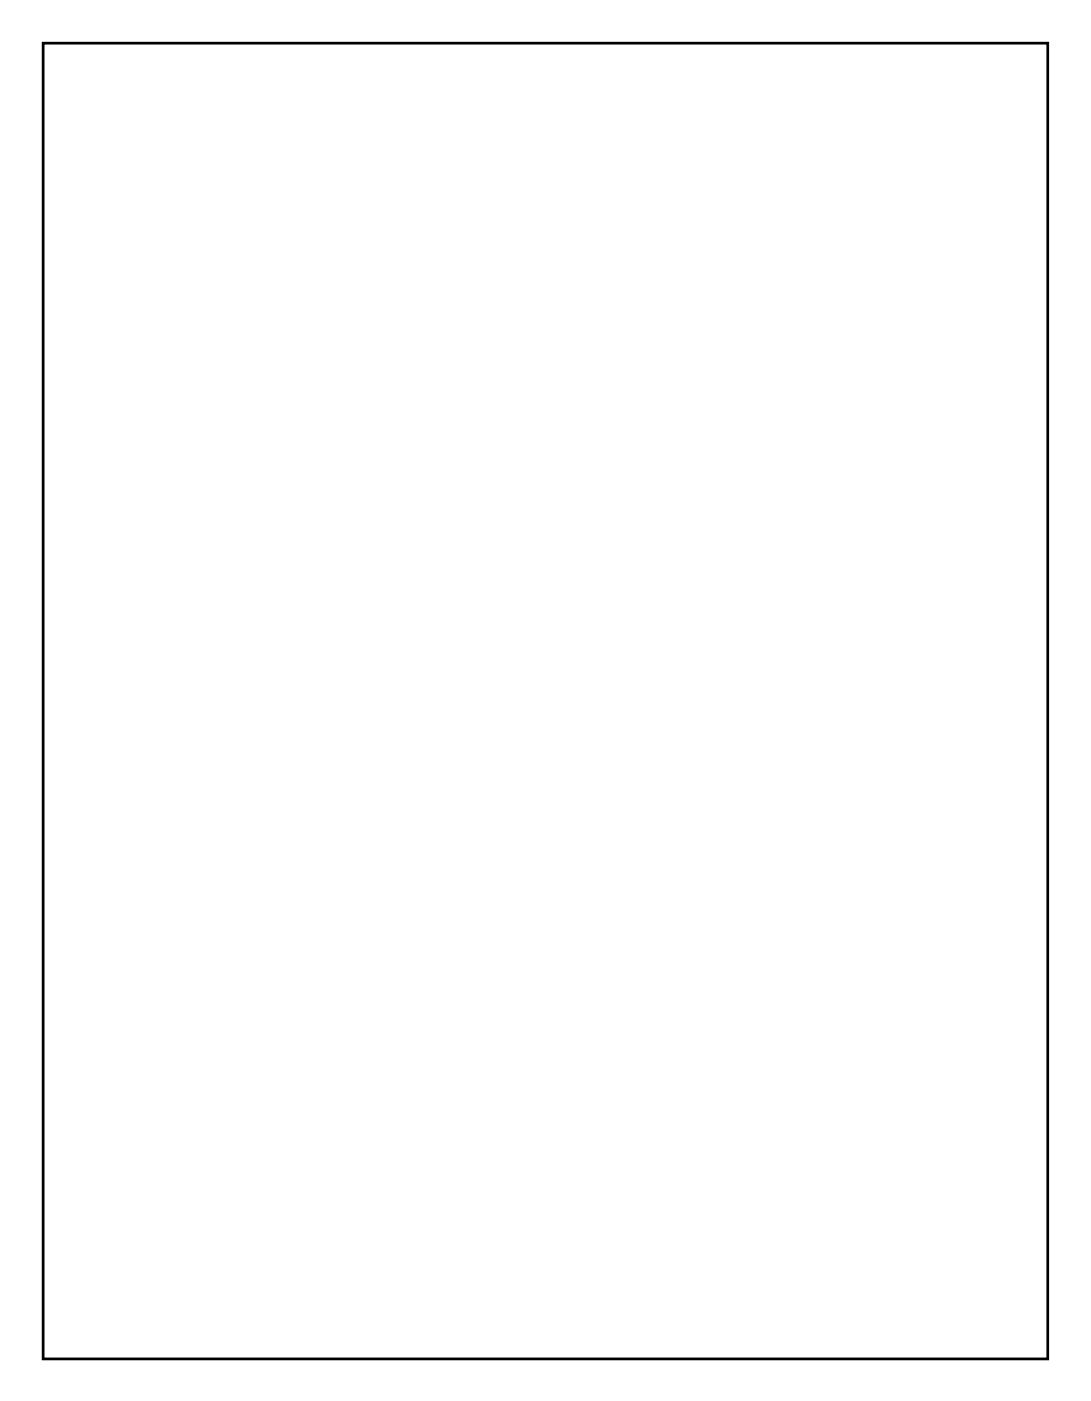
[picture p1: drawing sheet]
<svg xmlns="http://www.w3.org/2000/svg" width="92mm" height="118mm" viewBox="0 0 92 118" stroke-linecap="round" stroke-linejoin="round" font-family="sans-serif">
<path d="M3.6 3.6h84.8v111h-84.8z" fill="none" stroke="#000" stroke-width=".2"/>
<path d="M3.6 3.6h84.8v111h-84.8zM3.6 3.6v111h84.8v-111z" fill="#000"/>
<path d="M66.3 105.3h2.5v2.5h-2.5z" fill="#fff"/>
<path d="M66.3 105.3h2.5v2.5h-2.5z" fill="none" stroke="#fff" stroke-width="1.3" stroke-linecap="butt"/>
<circle cx="67.5" cy="106.5" r="1.25" fill="#fff"/>
<circle cx="67.5" cy="106.5" r="1.25" fill="none" stroke="#fff" stroke-width="1.3" stroke-linecap="butt"/>
<circle cx="62.4" cy="106.5" r="1.25" fill="#fff"/>
<circle cx="62.4" cy="106.5" r="1.25" fill="none" stroke="#fff" stroke-width="1.3" stroke-linecap="butt"/>
<path d="M26.8 105.3h2.5v2.5h-2.5z" fill="#fff"/>
<path d="M26.8 105.3h2.5v2.5h-2.5z" fill="none" stroke="#fff" stroke-width="1.3" stroke-linecap="butt"/>
<circle cx="28" cy="106.5" r="1.25" fill="#fff"/>
<circle cx="28" cy="106.5" r="1.25" fill="none" stroke="#fff" stroke-width="1.3" stroke-linecap="butt"/>
<circle cx="22.9" cy="106.5" r="1.25" fill="#fff"/>
<circle cx="22.9" cy="106.5" r="1.25" fill="none" stroke="#fff" stroke-width="1.3" stroke-linecap="butt"/>
<path d="M26.6 49.8h2.5v2.5h-2.5z" fill="#fff"/>
<path d="M26.6 49.8h2.5v2.5h-2.5z" fill="none" stroke="#fff" stroke-width="1.3" stroke-linecap="butt"/>
<circle cx="27.8" cy="51" r="1.25" fill="#fff"/>
<circle cx="27.8" cy="51" r="1.25" fill="none" stroke="#fff" stroke-width="1.3" stroke-linecap="butt"/>
<circle cx="22.7" cy="51" r="1.25" fill="#fff"/>
<circle cx="22.7" cy="51" r="1.25" fill="none" stroke="#fff" stroke-width="1.3" stroke-linecap="butt"/>
<path d="M66.1 49.8h2.5v2.5h-2.5z" fill="#fff"/>
<path d="M66.1 49.8h2.5v2.5h-2.5z" fill="none" stroke="#fff" stroke-width="1.3" stroke-linecap="butt"/>
<circle cx="67.3" cy="51" r="1.25" fill="#fff"/>
<circle cx="67.3" cy="51" r="1.25" fill="none" stroke="#fff" stroke-width="1.3" stroke-linecap="butt"/>
<circle cx="62.2" cy="51" r="1.25" fill="#fff"/>
<circle cx="62.2" cy="51" r="1.25" fill="none" stroke="#fff" stroke-width="1.3" stroke-linecap="butt"/>
<path d="M18.4 95.9h2.5v2.5h-2.5z" fill="#fff"/>
<path d="M18.4 95.9h2.5v2.5h-2.5z" fill="none" stroke="#fff" stroke-width="1.3" stroke-linecap="butt"/>
<circle cx="19.7" cy="97.1" r="1.25" fill="#fff"/>
<circle cx="19.7" cy="97.1" r="1.25" fill="none" stroke="#fff" stroke-width="1.3" stroke-linecap="butt"/>
<circle cx="19.7" cy="89.5" r="1.25" fill="#fff"/>
<circle cx="19.7" cy="89.5" r="1.25" fill="none" stroke="#fff" stroke-width="1.3" stroke-linecap="butt"/>
<circle cx="19.7" cy="81.9" r="1.25" fill="#fff"/>
<circle cx="19.7" cy="81.9" r="1.25" fill="none" stroke="#fff" stroke-width="1.3" stroke-linecap="butt"/>
<circle cx="19.7" cy="74.3" r="1.25" fill="#fff"/>
<circle cx="19.7" cy="74.3" r="1.25" fill="none" stroke="#fff" stroke-width="1.3" stroke-linecap="butt"/>
<path d="M57.9 95.9h2.5v2.5h-2.5z" fill="#fff"/>
<path d="M57.9 95.9h2.5v2.5h-2.5z" fill="none" stroke="#fff" stroke-width="1.3" stroke-linecap="butt"/>
<circle cx="59.2" cy="97.1" r="1.25" fill="#fff"/>
<circle cx="59.2" cy="97.1" r="1.25" fill="none" stroke="#fff" stroke-width="1.3" stroke-linecap="butt"/>
<circle cx="59.2" cy="89.5" r="1.25" fill="#fff"/>
<circle cx="59.2" cy="89.5" r="1.25" fill="none" stroke="#fff" stroke-width="1.3" stroke-linecap="butt"/>
<circle cx="59.2" cy="81.9" r="1.25" fill="#fff"/>
<circle cx="59.2" cy="81.9" r="1.25" fill="none" stroke="#fff" stroke-width="1.3" stroke-linecap="butt"/>
<circle cx="59.2" cy="74.3" r="1.25" fill="#fff"/>
<circle cx="59.2" cy="74.3" r="1.25" fill="none" stroke="#fff" stroke-width="1.3" stroke-linecap="butt"/>
<path d="M18.2 40.4h2.5v2.5h-2.5z" fill="#fff"/>
<path d="M18.2 40.4h2.5v2.5h-2.5z" fill="none" stroke="#fff" stroke-width="1.3" stroke-linecap="butt"/>
<circle cx="19.4" cy="41.6" r="1.25" fill="#fff"/>
<circle cx="19.4" cy="41.6" r="1.25" fill="none" stroke="#fff" stroke-width="1.3" stroke-linecap="butt"/>
<circle cx="19.4" cy="34" r="1.25" fill="#fff"/>
<circle cx="19.4" cy="34" r="1.25" fill="none" stroke="#fff" stroke-width="1.3" stroke-linecap="butt"/>
<circle cx="19.4" cy="26.4" r="1.25" fill="#fff"/>
<circle cx="19.4" cy="26.4" r="1.25" fill="none" stroke="#fff" stroke-width="1.3" stroke-linecap="butt"/>
<circle cx="19.4" cy="18.8" r="1.25" fill="#fff"/>
<circle cx="19.4" cy="18.8" r="1.25" fill="none" stroke="#fff" stroke-width="1.3" stroke-linecap="butt"/>
<path d="M57.7 40.4h2.5v2.5h-2.5z" fill="#fff"/>
<path d="M57.7 40.4h2.5v2.5h-2.5z" fill="none" stroke="#fff" stroke-width="1.3" stroke-linecap="butt"/>
<circle cx="58.9" cy="41.6" r="1.25" fill="#fff"/>
<circle cx="58.9" cy="41.6" r="1.25" fill="none" stroke="#fff" stroke-width="1.3" stroke-linecap="butt"/>
<circle cx="58.9" cy="34" r="1.25" fill="#fff"/>
<circle cx="58.9" cy="34" r="1.25" fill="none" stroke="#fff" stroke-width="1.3" stroke-linecap="butt"/>
<circle cx="58.9" cy="26.4" r="1.25" fill="#fff"/>
<circle cx="58.9" cy="26.4" r="1.25" fill="none" stroke="#fff" stroke-width="1.3" stroke-linecap="butt"/>
<circle cx="58.9" cy="18.8" r="1.25" fill="#fff"/>
<circle cx="58.9" cy="18.8" r="1.25" fill="none" stroke="#fff" stroke-width="1.3" stroke-linecap="butt"/>
<circle cx="50.9" cy="62" r="1.6" fill="#fff"/>
<circle cx="50.9" cy="62" r="1.6" fill="none" stroke="#fff" stroke-width=".25"/>
<circle cx="11.4" cy="62" r="1.6" fill="#fff"/>
<circle cx="11.4" cy="62" r="1.6" fill="none" stroke="#fff" stroke-width=".25"/>
<circle cx="11.2" cy="6.5" r="1.6" fill="#fff"/>
<circle cx="11.2" cy="6.5" r="1.6" fill="none" stroke="#fff" stroke-width=".25"/>
<circle cx="50.7" cy="6.5" r="1.6" fill="#fff"/>
<circle cx="50.7" cy="6.5" r="1.6" fill="none" stroke="#fff" stroke-width=".25"/>
<circle cx="81.9" cy="62" r="1.6" fill="#fff"/>
<circle cx="81.9" cy="62" r="1.6" fill="none" stroke="#fff" stroke-width=".25"/>
<circle cx="42.4" cy="62" r="1.6" fill="#fff"/>
<circle cx="42.4" cy="62" r="1.6" fill="none" stroke="#fff" stroke-width=".25"/>
<circle cx="42.2" cy="6.5" r="1.6" fill="#fff"/>
<circle cx="42.2" cy="6.5" r="1.6" fill="none" stroke="#fff" stroke-width=".25"/>
<circle cx="81.7" cy="6.5" r="1.6" fill="#fff"/>
<circle cx="81.7" cy="6.5" r="1.6" fill="none" stroke="#fff" stroke-width=".25"/>
<circle cx="42.4" cy="111" r="1.6" fill="#fff"/>
<circle cx="42.4" cy="111" r="1.6" fill="none" stroke="#fff" stroke-width=".25"/>
<circle cx="81.9" cy="111" r="1.6" fill="#fff"/>
<circle cx="81.9" cy="111" r="1.6" fill="none" stroke="#fff" stroke-width=".25"/>
<circle cx="42.2" cy="55.5" r="1.6" fill="#fff"/>
<circle cx="42.2" cy="55.5" r="1.6" fill="none" stroke="#fff" stroke-width=".25"/>
<circle cx="81.7" cy="55.5" r="1.6" fill="#fff"/>
<circle cx="81.7" cy="55.5" r="1.6" fill="none" stroke="#fff" stroke-width=".25"/>
<circle cx="50.9" cy="111" r="1.6" fill="#fff"/>
<circle cx="50.9" cy="111" r="1.6" fill="none" stroke="#fff" stroke-width=".25"/>
<circle cx="11.4" cy="111" r="1.6" fill="#fff"/>
<circle cx="11.4" cy="111" r="1.6" fill="none" stroke="#fff" stroke-width=".25"/>
<circle cx="11.2" cy="55.5" r="1.6" fill="#fff"/>
<circle cx="11.2" cy="55.5" r="1.6" fill="none" stroke="#fff" stroke-width=".25"/>
<circle cx="50.7" cy="55.5" r="1.6" fill="#fff"/>
<circle cx="50.7" cy="55.5" r="1.6" fill="none" stroke="#fff" stroke-width=".25"/>
<circle cx="37.5" cy="91.4" r=".7" fill="#fff"/>
<circle cx="37.5" cy="91.4" r=".7" fill="none" stroke="#fff" stroke-width=".76" stroke-linecap="butt"/>
<circle cx="37.5" cy="94" r=".7" fill="#fff"/>
<circle cx="37.5" cy="94" r=".7" fill="none" stroke="#fff" stroke-width=".76" stroke-linecap="butt"/>
<circle cx="37.5" cy="96.5" r=".7" fill="#fff"/>
<circle cx="37.5" cy="96.5" r=".7" fill="none" stroke="#fff" stroke-width=".76" stroke-linecap="butt"/>
<circle cx="37.3" cy="35.9" r=".7" fill="#fff"/>
<circle cx="37.3" cy="35.9" r=".7" fill="none" stroke="#fff" stroke-width=".76" stroke-linecap="butt"/>
<circle cx="37.3" cy="38.5" r=".7" fill="#fff"/>
<circle cx="37.3" cy="38.5" r=".7" fill="none" stroke="#fff" stroke-width=".76" stroke-linecap="butt"/>
<circle cx="37.3" cy="41" r=".7" fill="#fff"/>
<circle cx="37.3" cy="41" r=".7" fill="none" stroke="#fff" stroke-width=".76" stroke-linecap="butt"/>
<circle cx="76.8" cy="35.9" r=".7" fill="#fff"/>
<circle cx="76.8" cy="35.9" r=".7" fill="none" stroke="#fff" stroke-width=".76" stroke-linecap="butt"/>
<circle cx="76.8" cy="38.5" r=".7" fill="#fff"/>
<circle cx="76.8" cy="38.5" r=".7" fill="none" stroke="#fff" stroke-width=".76" stroke-linecap="butt"/>
<circle cx="76.8" cy="41" r=".7" fill="#fff"/>
<circle cx="76.8" cy="41" r=".7" fill="none" stroke="#fff" stroke-width=".76" stroke-linecap="butt"/>
<circle cx="77" cy="91.4" r=".7" fill="#fff"/>
<circle cx="77" cy="91.4" r=".7" fill="none" stroke="#fff" stroke-width=".76" stroke-linecap="butt"/>
<circle cx="77" cy="94" r=".7" fill="#fff"/>
<circle cx="77" cy="94" r=".7" fill="none" stroke="#fff" stroke-width=".76" stroke-linecap="butt"/>
<circle cx="77" cy="96.5" r=".7" fill="#fff"/>
<circle cx="77" cy="96.5" r=".7" fill="none" stroke="#fff" stroke-width=".76" stroke-linecap="butt"/>
<circle cx="30.8" cy="75" r=".7" fill="#fff"/>
<circle cx="30.8" cy="75" r=".7" fill="none" stroke="#fff" stroke-width=".76" stroke-linecap="butt"/>
<circle cx="33.4" cy="75" r=".7" fill="#fff"/>
<circle cx="33.4" cy="75" r=".7" fill="none" stroke="#fff" stroke-width=".76" stroke-linecap="butt"/>
<circle cx="35.9" cy="75" r=".7" fill="#fff"/>
<circle cx="35.9" cy="75" r=".7" fill="none" stroke="#fff" stroke-width=".76" stroke-linecap="butt"/>
<circle cx="70.3" cy="75" r=".7" fill="#fff"/>
<circle cx="70.3" cy="75" r=".7" fill="none" stroke="#fff" stroke-width=".76" stroke-linecap="butt"/>
<circle cx="72.9" cy="75" r=".7" fill="#fff"/>
<circle cx="72.9" cy="75" r=".7" fill="none" stroke="#fff" stroke-width=".76" stroke-linecap="butt"/>
<circle cx="75.4" cy="75" r=".7" fill="#fff"/>
<circle cx="75.4" cy="75" r=".7" fill="none" stroke="#fff" stroke-width=".76" stroke-linecap="butt"/>
<circle cx="30.6" cy="19.5" r=".7" fill="#fff"/>
<circle cx="30.6" cy="19.5" r=".7" fill="none" stroke="#fff" stroke-width=".76" stroke-linecap="butt"/>
<circle cx="33.2" cy="19.5" r=".7" fill="#fff"/>
<circle cx="33.2" cy="19.5" r=".7" fill="none" stroke="#fff" stroke-width=".76" stroke-linecap="butt"/>
<circle cx="35.7" cy="19.5" r=".7" fill="#fff"/>
<circle cx="35.7" cy="19.5" r=".7" fill="none" stroke="#fff" stroke-width=".76" stroke-linecap="butt"/>
<circle cx="70.1" cy="19.5" r=".7" fill="#fff"/>
<circle cx="70.1" cy="19.5" r=".7" fill="none" stroke="#fff" stroke-width=".76" stroke-linecap="butt"/>
<circle cx="72.7" cy="19.5" r=".7" fill="#fff"/>
<circle cx="72.7" cy="19.5" r=".7" fill="none" stroke="#fff" stroke-width=".76" stroke-linecap="butt"/>
<circle cx="75.2" cy="19.5" r=".7" fill="#fff"/>
<circle cx="75.2" cy="19.5" r=".7" fill="none" stroke="#fff" stroke-width=".76" stroke-linecap="butt"/>
<circle cx="30.9" cy="69" r=".74" fill="#fff"/>
<circle cx="30.9" cy="69" r=".74" fill="none" stroke="#fff" stroke-width=".76" stroke-linecap="butt"/>
<circle cx="33.5" cy="69" r=".74" fill="#fff"/>
<circle cx="33.5" cy="69" r=".74" fill="none" stroke="#fff" stroke-width=".76" stroke-linecap="butt"/>
<circle cx="36" cy="69" r=".74" fill="#fff"/>
<circle cx="36" cy="69" r=".74" fill="none" stroke="#fff" stroke-width=".76" stroke-linecap="butt"/>
<circle cx="38.5" cy="69" r=".74" fill="#fff"/>
<circle cx="38.5" cy="69" r=".74" fill="none" stroke="#fff" stroke-width=".76" stroke-linecap="butt"/>
<circle cx="70.4" cy="69" r=".74" fill="#fff"/>
<circle cx="70.4" cy="69" r=".74" fill="none" stroke="#fff" stroke-width=".76" stroke-linecap="butt"/>
<circle cx="73" cy="69" r=".74" fill="#fff"/>
<circle cx="73" cy="69" r=".74" fill="none" stroke="#fff" stroke-width=".76" stroke-linecap="butt"/>
<circle cx="75.5" cy="69" r=".74" fill="#fff"/>
<circle cx="75.5" cy="69" r=".74" fill="none" stroke="#fff" stroke-width=".76" stroke-linecap="butt"/>
<circle cx="78" cy="69" r=".74" fill="#fff"/>
<circle cx="78" cy="69" r=".74" fill="none" stroke="#fff" stroke-width=".76" stroke-linecap="butt"/>
<circle cx="30.7" cy="13.5" r=".74" fill="#fff"/>
<circle cx="30.7" cy="13.5" r=".74" fill="none" stroke="#fff" stroke-width=".76" stroke-linecap="butt"/>
<circle cx="33.3" cy="13.5" r=".74" fill="#fff"/>
<circle cx="33.3" cy="13.5" r=".74" fill="none" stroke="#fff" stroke-width=".76" stroke-linecap="butt"/>
<circle cx="35.8" cy="13.5" r=".74" fill="#fff"/>
<circle cx="35.8" cy="13.5" r=".74" fill="none" stroke="#fff" stroke-width=".76" stroke-linecap="butt"/>
<circle cx="38.3" cy="13.5" r=".74" fill="#fff"/>
<circle cx="38.3" cy="13.5" r=".74" fill="none" stroke="#fff" stroke-width=".76" stroke-linecap="butt"/>
<circle cx="70.2" cy="13.5" r=".74" fill="#fff"/>
<circle cx="70.2" cy="13.5" r=".74" fill="none" stroke="#fff" stroke-width=".76" stroke-linecap="butt"/>
<circle cx="72.8" cy="13.5" r=".74" fill="#fff"/>
<circle cx="72.8" cy="13.5" r=".74" fill="none" stroke="#fff" stroke-width=".76" stroke-linecap="butt"/>
<circle cx="75.3" cy="13.5" r=".74" fill="#fff"/>
<circle cx="75.3" cy="13.5" r=".74" fill="none" stroke="#fff" stroke-width=".76" stroke-linecap="butt"/>
<circle cx="77.8" cy="13.5" r=".74" fill="#fff"/>
<circle cx="77.8" cy="13.5" r=".74" fill="none" stroke="#fff" stroke-width=".76" stroke-linecap="butt"/>
<circle cx="57.6" cy="67.5" r=".75" fill="#fff"/>
<circle cx="57.6" cy="67.5" r=".75" fill="none" stroke="#fff" stroke-width=".76" stroke-linecap="butt"/>
<circle cx="60.2" cy="67.5" r=".75" fill="#fff"/>
<circle cx="60.2" cy="67.5" r=".75" fill="none" stroke="#fff" stroke-width=".76" stroke-linecap="butt"/>
<circle cx="18.1" cy="67.5" r=".75" fill="#fff"/>
<circle cx="18.1" cy="67.5" r=".75" fill="none" stroke="#fff" stroke-width=".76" stroke-linecap="butt"/>
<circle cx="20.7" cy="67.5" r=".75" fill="#fff"/>
<circle cx="20.7" cy="67.5" r=".75" fill="none" stroke="#fff" stroke-width=".76" stroke-linecap="butt"/>
<circle cx="17.9" cy="12" r=".75" fill="#fff"/>
<circle cx="17.9" cy="12" r=".75" fill="none" stroke="#fff" stroke-width=".76" stroke-linecap="butt"/>
<circle cx="20.5" cy="12" r=".75" fill="#fff"/>
<circle cx="20.5" cy="12" r=".75" fill="none" stroke="#fff" stroke-width=".76" stroke-linecap="butt"/>
<circle cx="57.4" cy="12" r=".75" fill="#fff"/>
<circle cx="57.4" cy="12" r=".75" fill="none" stroke="#fff" stroke-width=".76" stroke-linecap="butt"/>
<circle cx="60" cy="12" r=".75" fill="#fff"/>
<circle cx="60" cy="12" r=".75" fill="none" stroke="#fff" stroke-width=".76" stroke-linecap="butt"/>
<circle cx="34.5" cy="109" r=".7" fill="#fff"/>
<circle cx="34.5" cy="109" r=".7" fill="none" stroke="#fff" stroke-width=".76" stroke-linecap="butt"/>
<circle cx="34.5" cy="98.9" r=".7" fill="#fff"/>
<circle cx="34.5" cy="98.9" r=".7" fill="none" stroke="#fff" stroke-width=".76" stroke-linecap="butt"/>
<circle cx="74" cy="109" r=".7" fill="#fff"/>
<circle cx="74" cy="109" r=".7" fill="none" stroke="#fff" stroke-width=".76" stroke-linecap="butt"/>
<circle cx="74" cy="98.9" r=".7" fill="#fff"/>
<circle cx="74" cy="98.9" r=".7" fill="none" stroke="#fff" stroke-width=".76" stroke-linecap="butt"/>
<circle cx="34.3" cy="53.5" r=".7" fill="#fff"/>
<circle cx="34.3" cy="53.5" r=".7" fill="none" stroke="#fff" stroke-width=".76" stroke-linecap="butt"/>
<circle cx="34.3" cy="43.3" r=".7" fill="#fff"/>
<circle cx="34.3" cy="43.3" r=".7" fill="none" stroke="#fff" stroke-width=".76" stroke-linecap="butt"/>
<circle cx="73.8" cy="53.5" r=".7" fill="#fff"/>
<circle cx="73.8" cy="53.5" r=".7" fill="none" stroke="#fff" stroke-width=".76" stroke-linecap="butt"/>
<circle cx="73.8" cy="43.3" r=".7" fill="#fff"/>
<circle cx="73.8" cy="43.3" r=".7" fill="none" stroke="#fff" stroke-width=".76" stroke-linecap="butt"/>
<circle cx="31" cy="94" r=".7" fill="#fff"/>
<circle cx="31" cy="94" r=".7" fill="none" stroke="#fff" stroke-width=".76" stroke-linecap="butt"/>
<circle cx="31" cy="83.9" r=".7" fill="#fff"/>
<circle cx="31" cy="83.9" r=".7" fill="none" stroke="#fff" stroke-width=".76" stroke-linecap="butt"/>
<circle cx="70.5" cy="94" r=".7" fill="#fff"/>
<circle cx="70.5" cy="94" r=".7" fill="none" stroke="#fff" stroke-width=".76" stroke-linecap="butt"/>
<circle cx="70.5" cy="83.9" r=".7" fill="#fff"/>
<circle cx="70.5" cy="83.9" r=".7" fill="none" stroke="#fff" stroke-width=".76" stroke-linecap="butt"/>
<circle cx="30.8" cy="38.5" r=".7" fill="#fff"/>
<circle cx="30.8" cy="38.5" r=".7" fill="none" stroke="#fff" stroke-width=".76" stroke-linecap="butt"/>
<circle cx="30.8" cy="28.3" r=".7" fill="#fff"/>
<circle cx="30.8" cy="28.3" r=".7" fill="none" stroke="#fff" stroke-width=".76" stroke-linecap="butt"/>
<circle cx="70.3" cy="38.5" r=".7" fill="#fff"/>
<circle cx="70.3" cy="38.5" r=".7" fill="none" stroke="#fff" stroke-width=".76" stroke-linecap="butt"/>
<circle cx="70.3" cy="28.3" r=".7" fill="#fff"/>
<circle cx="70.3" cy="28.3" r=".7" fill="none" stroke="#fff" stroke-width=".76" stroke-linecap="butt"/>
<circle cx="38.5" cy="80.5" r=".7" fill="#fff"/>
<circle cx="38.5" cy="80.5" r=".7" fill="none" stroke="#fff" stroke-width=".76" stroke-linecap="butt"/>
<circle cx="28.4" cy="80.5" r=".7" fill="#fff"/>
<circle cx="28.4" cy="80.5" r=".7" fill="none" stroke="#fff" stroke-width=".76" stroke-linecap="butt"/>
<circle cx="78" cy="80.5" r=".7" fill="#fff"/>
<circle cx="78" cy="80.5" r=".7" fill="none" stroke="#fff" stroke-width=".76" stroke-linecap="butt"/>
<circle cx="67.9" cy="80.5" r=".7" fill="#fff"/>
<circle cx="67.9" cy="80.5" r=".7" fill="none" stroke="#fff" stroke-width=".76" stroke-linecap="butt"/>
<circle cx="38.3" cy="25" r=".7" fill="#fff"/>
<circle cx="38.3" cy="25" r=".7" fill="none" stroke="#fff" stroke-width=".76" stroke-linecap="butt"/>
<circle cx="28.2" cy="25" r=".7" fill="#fff"/>
<circle cx="28.2" cy="25" r=".7" fill="none" stroke="#fff" stroke-width=".76" stroke-linecap="butt"/>
<circle cx="77.8" cy="25" r=".7" fill="#fff"/>
<circle cx="77.8" cy="25" r=".7" fill="none" stroke="#fff" stroke-width=".76" stroke-linecap="butt"/>
<circle cx="67.7" cy="25" r=".7" fill="#fff"/>
<circle cx="67.7" cy="25" r=".7" fill="none" stroke="#fff" stroke-width=".76" stroke-linecap="butt"/>
<circle cx="76.5" cy="86" r=".6" fill="#fff"/>
<circle cx="76.5" cy="86" r=".6" fill="none" stroke="#fff" stroke-width=".65" stroke-linecap="butt"/>
<path d="M75.9 85.4h1.2v1.2h-1.2z" fill="#fff"/>
<path d="M75.9 85.4h1.2v1.2h-1.2z" fill="none" stroke="#fff" stroke-width=".65" stroke-linecap="butt"/>
<circle cx="74" cy="86" r=".6" fill="#fff"/>
<circle cx="74" cy="86" r=".6" fill="none" stroke="#fff" stroke-width=".65" stroke-linecap="butt"/>
<circle cx="36.8" cy="30.5" r=".6" fill="#fff"/>
<circle cx="36.8" cy="30.5" r=".6" fill="none" stroke="#fff" stroke-width=".65" stroke-linecap="butt"/>
<path d="M36.2 29.9h1.2v1.2h-1.2z" fill="#fff"/>
<path d="M36.2 29.9h1.2v1.2h-1.2z" fill="none" stroke="#fff" stroke-width=".65" stroke-linecap="butt"/>
<circle cx="34.3" cy="30.5" r=".6" fill="#fff"/>
<circle cx="34.3" cy="30.5" r=".6" fill="none" stroke="#fff" stroke-width=".65" stroke-linecap="butt"/>
<circle cx="76.3" cy="30.5" r=".6" fill="#fff"/>
<circle cx="76.3" cy="30.5" r=".6" fill="none" stroke="#fff" stroke-width=".65" stroke-linecap="butt"/>
<path d="M75.7 29.9h1.2v1.2h-1.2z" fill="#fff"/>
<path d="M75.7 29.9h1.2v1.2h-1.2z" fill="none" stroke="#fff" stroke-width=".65" stroke-linecap="butt"/>
<circle cx="73.8" cy="30.5" r=".6" fill="#fff"/>
<circle cx="73.8" cy="30.5" r=".6" fill="none" stroke="#fff" stroke-width=".65" stroke-linecap="butt"/>
<circle cx="37" cy="86" r=".6" fill="#fff"/>
<circle cx="37" cy="86" r=".6" fill="none" stroke="#fff" stroke-width=".65" stroke-linecap="butt"/>
<path d="M36.4 85.4h1.2v1.2h-1.2z" fill="#fff"/>
<path d="M36.4 85.4h1.2v1.2h-1.2z" fill="none" stroke="#fff" stroke-width=".65" stroke-linecap="butt"/>
<circle cx="34.5" cy="86" r=".6" fill="#fff"/>
<circle cx="34.5" cy="86" r=".6" fill="none" stroke="#fff" stroke-width=".65" stroke-linecap="butt"/>
</svg>
